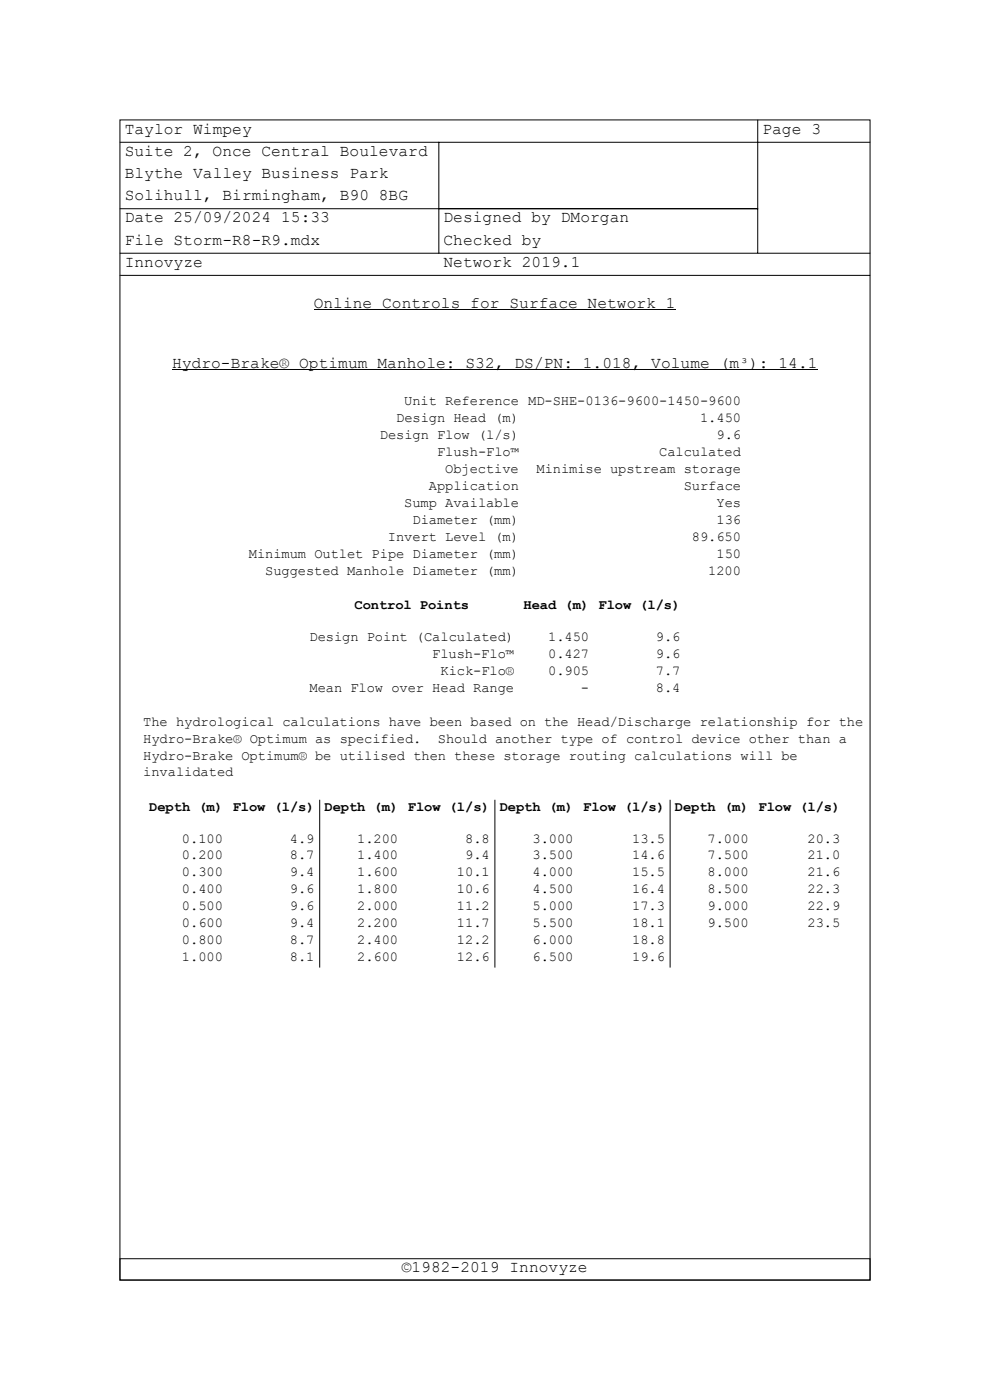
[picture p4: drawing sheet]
<svg xmlns="http://www.w3.org/2000/svg" width="210mm" height="297mm" viewBox="0 0 210 297" stroke-linecap="round" stroke-linejoin="round" font-family="sans-serif">
<defs><g id="words">
<g font-size="3.4">
<text x="26.5" y="28.3">Taylor Wimpey</text>
<text x="161.7" y="28.3">Page 3</text>
<text x="26.5" y="33.1">Suite 2, Once Central Boulevard</text>
<text x="26.5" y="37.8">Blythe Valley Business Park</text>
<text x="26.5" y="42.5">Solihull, Birmingham, B90 8BG</text>
<text x="26.5" y="47.2">Date 25/09/2024 15:33</text>
<text x="94.1" y="47.2">Designed by DMorgan</text>
<text x="26.5" y="51.9">File Storm-R8-R9.mdx</text>
<text x="94.1" y="51.9">Checked by</text>
<text x="26.5" y="56.6">Innovyze</text>
<text x="94.1" y="56.6">Network 2019.1</text>
<text x="66.6" y="65.3">Online Controls for Surface Network 1</text>
<text x="36.5" y="78">Hydro-Brake® Optimum Manhole: S32, DS/PN: 1.018, Volume (m³): 14.1</text>
<text x="85.3" y="269.8">©1982-2019 Innovyze</text>
</g>
<g font-size="2.9">
<text x="84" y="89.6">Design Head (m)</text>
<text x="85.8" y="86">Unit Reference MD-SHE-0136-9600-1450-9600</text>
<text x="148.5" y="89.6">1.450</text>
<text x="80.6" y="93.2">Design Flow (l/s)</text>
<text x="152" y="93.2">9.6</text>
<text x="92.7" y="96.8">Flush-Flo™</text>
<text x="94.4" y="100.4">Objective</text>
<text x="113.8" y="100.4">Minimise upstream storage</text>
<text x="139.8" y="96.8">Calculated</text>
<text x="85.8" y="107.6">Sump Available</text>
<text x="91" y="104">Application</text>
<text x="145" y="104">Surface</text>
<text x="152" y="107.6">Yes</text>
<text x="87.5" y="111.2">Diameter (mm)</text>
<text x="152" y="111.2">136</text>
<text x="52.8" y="118.4">Minimum Outlet Pipe Diameter (mm)</text>
<text x="82.3" y="114.8">Invert Level (m)</text>
<text x="146.8" y="114.8">89.650</text>
<text x="152" y="118.4">150</text>
<text x="56.3" y="122">Suggested Manhole Diameter (mm)</text>
<text x="150.2" y="122">1200</text>
<text x="75.2" y="129.2">Control Points</text>
<text x="111.1" y="129.2">Head (m) Flow (l/s)</text>
<text x="65.7" y="136">Design Point (Calculated)</text>
<text x="116.3" y="136">1.450</text>
<text x="139.1" y="136">9.6</text>
<text x="91.7" y="139.6">Flush-Flo™</text>
<text x="93.4" y="143.2">Kick-Flo®</text>
<text x="116.3" y="139.6">0.427</text>
<text x="116.3" y="143.2">0.905</text>
<text x="139.1" y="139.6">9.6</text>
<text x="139.1" y="143.2">7.7</text>
<text x="65.7" y="146.8">Mean Flow over Head Range</text>
<text x="123.2" y="146.8">-</text>
<text x="139.1" y="146.8">8.4</text>
<text x="30.4" y="153.9">The hydrological calculations have been based on the Head/Discharge relationship for the</text>
<text x="30.4" y="157.5">Hydro-Brake® Optimum as specified.</text>
<text x="30.4" y="161.1">Hydro-Brake Optimum® be utilised then these storage routing calculations will be</text>
<text x="92.9" y="157.5">Should another type of control device other than a</text>
<text x="30.4" y="164.7">invalidated</text>
<text x="31.7" y="172">Depth (m) Flow (l/s)</text>
<text x="68.8" y="172">Depth (m) Flow (l/s)</text>
<text x="106" y="172">Depth (m) Flow (l/s)</text>
<text x="143.2" y="172">Depth (m)</text>
<text x="160.9" y="172">Flow (l/s)</text>
<text x="38.6" y="178.7">0.100</text>
<text x="61.5" y="178.7">4.9</text>
<text x="75.8" y="178.7">1.200</text>
<text x="98.7" y="178.7">8.8</text>
<text x="112.9" y="178.7">3.000</text>
<text x="134.1" y="178.7">13.5</text>
<text x="150.1" y="178.7">7.000</text>
<text x="171.3" y="178.7">20.3</text>
<text x="38.6" y="182.3">0.200</text>
<text x="38.6" y="185.9">0.300</text>
<text x="61.5" y="182.3">8.7</text>
<text x="61.5" y="185.9">9.4</text>
<text x="75.8" y="182.3">1.400</text>
<text x="75.8" y="185.9">1.600</text>
<text x="96.9" y="185.9">10.1</text>
<text x="98.7" y="182.3">9.4</text>
<text x="112.9" y="182.3">3.500</text>
<text x="112.9" y="185.9">4.000</text>
<text x="134.1" y="182.3">14.6</text>
<text x="134.1" y="185.9">15.5</text>
<text x="150.1" y="182.3">7.500</text>
<text x="150.1" y="185.9">8.000</text>
<text x="171.3" y="182.3">21.0</text>
<text x="171.3" y="185.9">21.6</text>
<text x="38.6" y="189.5">0.400</text>
<text x="61.5" y="189.5">9.6</text>
<text x="75.8" y="189.5">1.800</text>
<text x="96.9" y="189.5">10.6</text>
<text x="112.9" y="189.5">4.500</text>
<text x="134.1" y="189.5">16.4</text>
<text x="150.1" y="189.5">8.500</text>
<text x="171.3" y="189.5">22.3</text>
<text x="38.6" y="193.1">0.500</text>
<text x="38.6" y="196.7">0.600</text>
<text x="61.5" y="193.1">9.6</text>
<text x="61.5" y="196.7">9.4</text>
<text x="75.8" y="193.1">2.000</text>
<text x="75.8" y="196.7">2.200</text>
<text x="96.9" y="193.1">11.2</text>
<text x="96.9" y="196.7">11.7</text>
<text x="112.9" y="193.1">5.000</text>
<text x="112.9" y="196.7">5.500</text>
<text x="134.1" y="193.1">17.3</text>
<text x="134.1" y="196.7">18.1</text>
<text x="150.1" y="193.1">9.000</text>
<text x="150.1" y="196.7">9.500</text>
<text x="171.3" y="193.1">22.9</text>
<text x="171.3" y="196.7">23.5</text>
<text x="38.6" y="200.3">0.800</text>
<text x="38.6" y="203.9">1.000</text>
<text x="61.5" y="200.3">8.7</text>
<text x="61.5" y="203.9">8.1</text>
<text x="75.8" y="200.3">2.400</text>
<text x="75.8" y="203.9">2.600</text>
<text x="96.9" y="200.3">12.2</text>
<text x="96.9" y="203.9">12.6</text>
<text x="112.9" y="200.3">6.000</text>
<text x="112.9" y="203.9">6.500</text>
<text x="134.1" y="200.3">18.8</text>
<text x="134.1" y="203.9">19.6</text>
</g>
</g></defs>
<g fill="none" stroke="#000" stroke-width=".21">
<path d="M25.4 30.2h67.7M25.4 25.4h159.2v246.2h-159.2zM93.1 30.2h67.6v14.1h-67.6zM160.7 30.2h23.9M160.7 25.4v4.8M25.4 44.3h67.7M25.4 53.7h67.7M25.4 58.4h159.2M93.1 44.3h67.6v9.4h-67.6zM160.7 53.7h23.9M36.5 78.4h136.9M66.6 65.7h76.7"/>
<path d="M67.8 169.7v35.6M105 169.7v35.6M142.1 169.7v35.6M25.4 267h159.2v4.6h-159.2z"/>
</g>
<use href="#words"/>
</svg>
